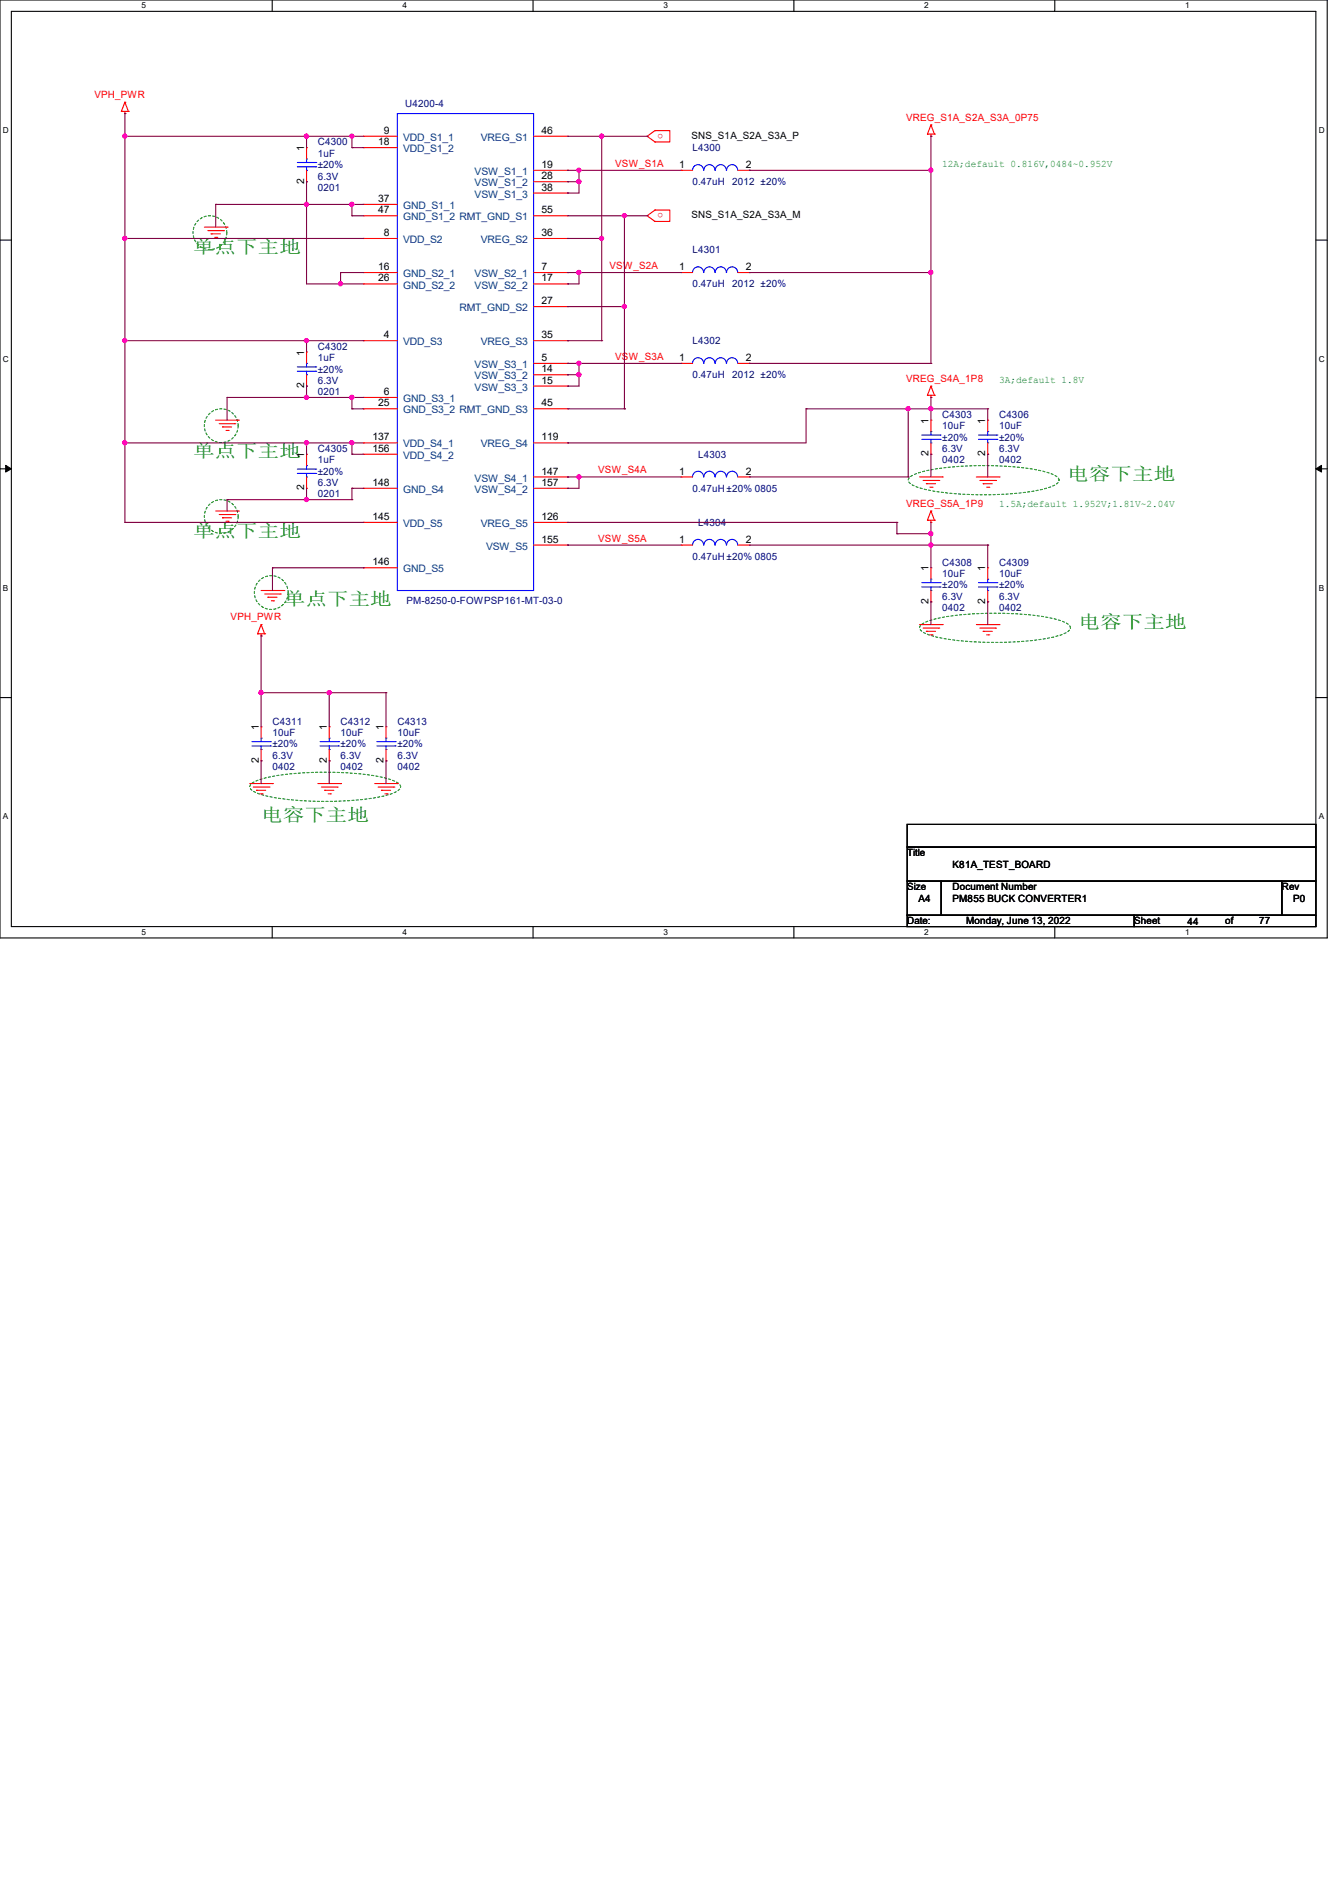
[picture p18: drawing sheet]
<svg xmlns="http://www.w3.org/2000/svg" width="210mm" height="297mm" viewBox="0 0 210 297" stroke-linecap="round" stroke-linejoin="round" font-family="sans-serif">
<defs><g id="words">
<g font-size="2.8" fill="#008000">
<text x="30.2" y="39.6">单点下主地</text>
<text x="30.2" y="71.6">单点下主地</text>
<text x="167.1" y="75.1">电容下主地</text>
<text x="30.2" y="84">单点下主地</text>
<text x="44.4" y="94.7">单点下主地</text>
<text x="168.9" y="98.3">电容下主地</text>
<text x="40.9" y="128.5">电容下主地</text>
</g>
<g font-size="1.6" fill="#f00">
<text x="14.8" y="15.3">VPH_PWR</text>
<text x="103.8" y="20.9" transform="rotate(-180 103.8 20.9)">o</text>
<text x="141.9" y="18.9">VREG_S1A_S2A_S3A_0P75</text>
<text x="96.3" y="26.1">VSW_S1A</text>
<text x="103.8" y="33.4" transform="rotate(-180 103.8 33.4)">o</text>
<text x="95.5" y="42.1">VSW_S2A</text>
<text x="96.3" y="56.3">VSW_S3A</text>
<text x="141.9" y="59.8">VREG_S4A_1P8</text>
<text x="93.7" y="74.1">VSW_S4A</text>
<text x="141.9" y="79.3">VREG_S5A_1P9</text>
<text x="93.7" y="84.8">VSW_S5A</text>
<text x="36.1" y="97.1">VPH_PWR</text>
</g>
<g font-size="1.6" fill="#000080">
<text x="63.5" y="16.7">U4200-4</text>
<text x="49.8" y="22.8">C4300</text>
<text x="108.5" y="23.7">L4300</text>
<text x="49.8" y="24.6">1uF</text>
<text x="49.8" y="29.9">0201</text>
<text x="49.8" y="28.1">6.3V</text>
<text x="49.8" y="26.3">±20%</text>
<text x="108.5" y="29">0.47uH</text>
<text x="114.7" y="29">2012 ±20%</text>
<text x="108.5" y="39.7">L4301</text>
<text x="108.5" y="45">0.47uH</text>
<text x="114.7" y="45">2012 ±20%</text>
<text x="108.5" y="53.9">L4302</text>
<text x="49.8" y="54.8">C4302</text>
<text x="49.8" y="56.6">1uF</text>
<text x="49.8" y="58.3">±20%</text>
<text x="108.5" y="59.2">0.47uH</text>
<text x="114.7" y="59.2">2012 ±20%</text>
<text x="49.8" y="61.9">0201</text>
<text x="49.8" y="60.1">6.3V</text>
<text x="147.6" y="65.4">C4303</text>
<text x="156.5" y="65.4">C4306</text>
<text x="49.8" y="70.8">C4305</text>
<text x="109.3" y="71.7">L4303</text>
<text x="147.6" y="67.2">10uF</text>
<text x="147.6" y="70.8">6.3V</text>
<text x="147.6" y="69">±20%</text>
<text x="156.5" y="67.2">10uF</text>
<text x="156.5" y="70.8">6.3V</text>
<text x="156.5" y="69">±20%</text>
<text x="49.8" y="72.6">1uF</text>
<text x="49.8" y="77.9">0201</text>
<text x="49.8" y="76.1">6.3V</text>
<text x="49.8" y="74.3">±20%</text>
<text x="108.5" y="77">0.47uH±20% 0805</text>
<text x="147.6" y="72.6">0402</text>
<text x="156.5" y="72.6">0402</text>
<text x="109.3" y="82.3">L4304</text>
<text x="108.5" y="87.7">0.47uH±20% 0805</text>
<text x="147.6" y="88.6">C4308</text>
<text x="156.5" y="88.6">C4309</text>
<text x="63.7" y="94.6">PM-8250-0-FOWPSP161-MT-03-0</text>
<text x="147.6" y="90.3">10uF</text>
<text x="147.6" y="95.7">0402</text>
<text x="147.6" y="93.9">6.3V</text>
<text x="147.6" y="92.1">±20%</text>
<text x="156.5" y="90.3">10uF</text>
<text x="156.5" y="95.7">0402</text>
<text x="156.5" y="93.9">6.3V</text>
<text x="156.5" y="92.1">±20%</text>
<text x="42.7" y="113.5">C4311</text>
<text x="53.3" y="113.5">C4312</text>
<text x="62.2" y="113.5">C4313</text>
<text x="42.7" y="115.2">10uF</text>
<text x="42.7" y="118.8">6.3V</text>
<text x="42.7" y="117">±20%</text>
<text x="53.3" y="115.2">10uF</text>
<text x="53.3" y="118.8">6.3V</text>
<text x="53.3" y="117">±20%</text>
<text x="62.2" y="115.2">10uF</text>
<text x="62.2" y="118.8">6.3V</text>
<text x="62.2" y="117">±20%</text>
<text x="42.7" y="120.6">0402</text>
<text x="53.3" y="120.6">0402</text>
<text x="62.2" y="120.6">0402</text>
</g>
<g font-size="1.6">
<text x="47.6" y="23.7" transform="rotate(-90 47.6 23.7)">1</text>
<text x="59.2" y="22.7">18</text>
<text x="60.1" y="21">9</text>
<text x="84.8" y="21">46</text>
<text x="108.3" y="21.7">SNS_S1A_S2A_S3A_P</text>
<text x="47.6" y="28.8" transform="rotate(-90 47.6 28.8)">2</text>
<text x="84.8" y="26.3">19</text>
<text x="84.8" y="28.1">28</text>
<text x="84.8" y="29.8">38</text>
<text x="106.3" y="26.3">1</text>
<text x="116.8" y="26.3">2</text>
<text x="59.2" y="31.6">37</text>
<text x="59.2" y="33.4">47</text>
<text x="84.8" y="33.4">55</text>
<text x="108.3" y="34.2">SNS_S1A_S2A_S3A_M</text>
<text x="60.1" y="37">8</text>
<text x="84.8" y="37">36</text>
<text x="59.2" y="42.3">16</text>
<text x="59.2" y="44.1">26</text>
<text x="84.8" y="44.1">17</text>
<text x="84.8" y="47.6">27</text>
<text x="84.8" y="42.3">7</text>
<text x="106.3" y="42.3">1</text>
<text x="116.8" y="42.3">2</text>
<text x="60.1" y="53">4</text>
<text x="84.8" y="53">35</text>
<text x="47.6" y="55.7" transform="rotate(-90 47.6 55.7)">1</text>
<text x="84.8" y="58.3">14</text>
<text x="84.8" y="56.5">5</text>
<text x="106.3" y="56.5">1</text>
<text x="116.8" y="56.5">2</text>
<text x="47.6" y="60.8" transform="rotate(-90 47.6 60.8)">2</text>
<text x="59.2" y="63.6">25</text>
<text x="60.1" y="61.8">6</text>
<text x="84.8" y="60.1">15</text>
<text x="84.8" y="63.6">45</text>
<text x="47.6" y="71.7" transform="rotate(-90 47.6 71.7)">1</text>
<text x="58.3" y="69">137</text>
<text x="58.3" y="70.7">156</text>
<text x="84.8" y="69">119</text>
<text x="145.4" y="71.5" transform="rotate(-90 145.4 71.5)">2</text>
<text x="145.4" y="66.3" transform="rotate(-90 145.4 66.3)">1</text>
<text x="154.3" y="71.5" transform="rotate(-90 154.3 71.5)">2</text>
<text x="154.3" y="66.3" transform="rotate(-90 154.3 66.3)">1</text>
<text x="47.6" y="76.8" transform="rotate(-90 47.6 76.8)">2</text>
<text x="58.3" y="76.1">148</text>
<text x="84.8" y="74.3">147</text>
<text x="84.8" y="76.1">157</text>
<text x="106.3" y="74.3">1</text>
<text x="116.8" y="74.3">2</text>
<text x="58.3" y="81.4">145</text>
<text x="84.8" y="81.4">126</text>
<text x="58.3" y="88.5">146</text>
<text x="84.8" y="85">155</text>
<text x="106.3" y="85">1</text>
<text x="116.8" y="85">2</text>
<text x="145.4" y="89.4" transform="rotate(-90 145.4 89.4)">1</text>
<text x="154.3" y="89.4" transform="rotate(-90 154.3 89.4)">1</text>
<text x="145.4" y="94.6" transform="rotate(-90 145.4 94.6)">2</text>
<text x="154.3" y="94.6" transform="rotate(-90 154.3 94.6)">2</text>
<text x="40.5" y="119.5" transform="rotate(-90 40.5 119.5)">2</text>
<text x="40.5" y="114.3" transform="rotate(-90 40.5 114.3)">1</text>
<text x="51.2" y="119.5" transform="rotate(-90 51.2 119.5)">2</text>
<text x="51.2" y="114.3" transform="rotate(-90 51.2 114.3)">1</text>
<text x="60.1" y="119.5" transform="rotate(-90 60.1 119.5)">2</text>
<text x="60.1" y="114.3" transform="rotate(-90 60.1 114.3)">1</text>
<text x="142.1" y="134.1">Title</text>
<text x="149.2" y="135.8">K81A_TEST_BOARD</text>
<text x="142.1" y="139.4">Size</text>
<text x="143.8" y="141.2">A4</text>
<text x="149.2" y="139.4">Document Number</text>
<text x="149.2" y="141.2">PM855 BUCK CONVERTER1</text>
<text x="200.7" y="139.4">Rev</text>
<text x="202.5" y="141.2">P0</text>
<text x="142.1" y="144.7">Date:</text>
<text x="151.3" y="144.7">Monday, June 13, 2022</text>
<text x="177.6" y="144.7">Sheet</text>
<text x="186" y="144.9">44</text>
<text x="191.9" y="144.7">of</text>
<text x="197.2" y="144.7">77</text>
</g>
<g font-size="1.6" fill="#004080">
<text x="63.1" y="22.1">VDD_S1_1</text>
<text x="63.1" y="23.8">VDD_S1_2</text>
<text x="75.3" y="22.1">VREG_S1</text>
<text x="74.3" y="27.4">VSW_S1_1</text>
<text x="74.3" y="29.2">VSW_S1_2</text>
<text x="63.1" y="32.7">GND_S1_1</text>
<text x="63.1" y="34.5">GND_S1_2 RMT_GND_S1</text>
<text x="74.3" y="30.9">VSW_S1_3</text>
<text x="63.1" y="38.1">VDD_S2</text>
<text x="75.3" y="38.1">VREG_S2</text>
<text x="63.1" y="43.4">GND_S2_1</text>
<text x="63.1" y="45.2">GND_S2_2</text>
<text x="74.3" y="45.2">VSW_S2_2</text>
<text x="74.3" y="43.4">VSW_S2_1</text>
<text x="72" y="48.7">RMT_GND_S2</text>
<text x="63.1" y="54.1">VDD_S3</text>
<text x="74.3" y="59.4">VSW_S3_2</text>
<text x="74.3" y="57.6">VSW_S3_1</text>
<text x="75.3" y="54.1">VREG_S3</text>
<text x="63.1" y="63">GND_S3_1</text>
<text x="63.1" y="64.7">GND_S3_2 RMT_GND_S3</text>
<text x="74.3" y="61.2">VSW_S3_3</text>
<text x="63.1" y="70.1">VDD_S4_1</text>
<text x="63.1" y="71.8">VDD_S4_2</text>
<text x="75.3" y="70.1">VREG_S4</text>
<text x="63.1" y="77.2">GND_S4</text>
<text x="74.3" y="75.4">VSW_S4_1</text>
<text x="74.3" y="77.2">VSW_S4_2</text>
<text x="63.1" y="82.5">VDD_S5</text>
<text x="75.3" y="82.5">VREG_S5</text>
<text x="63.1" y="89.6">GND_S5</text>
<text x="76.1" y="86.1">VSW_S5</text>
</g>
<g font-size="1.6" fill="#008040">
<text x="147.6" y="26.1">12A;default 0.816V,0484~0.952V</text>
<text x="156.5" y="59.9">3A;default 1.8V</text>
<text x="156.5" y="79.5">1.5A;default 1.952V;1.81V~2.04V</text>
</g>
<g font-size="1.3">
<text x="22.2" y="1.3">5</text>
<text x="63" y="1.3">4</text>
<text x="103.9" y="1.3">3</text>
<text x="144.7" y="1.3">2</text>
<text x="185.6" y="1.3">1</text>
<text x=".5" y="20.8">D</text>
<text x="206.5" y="20.8">D</text>
<text x=".5" y="56.6">C</text>
<text x="206.5" y="56.6">C</text>
<text x=".5" y="92.5">B</text>
<text x="206.5" y="92.5">B</text>
<text x=".5" y="128.3">A</text>
<text x="206.5" y="128.3">A</text>
<text x="22.2" y="146.4">5</text>
<text x="63" y="146.4">4</text>
<text x="103.9" y="146.4">3</text>
<text x="144.7" y="146.4">2</text>
<text x="185.6" y="146.4">1</text>
</g>
</g></defs>
<path d="M0 0h207.9v146.9h-207.9zM1.8 1.8h204.3v143.3h-204.3z" fill="none" stroke="#000" stroke-width=".17"/>
<g fill="#fff">
<path d="M22.2 .2h.7v1.4h-.7z"/>
<path d="M22.2 145.2h.7v1.4h-.7z"/>
</g>
<path d="M42.6 0v1.8M42.6 145.1v1.8" fill="none" stroke="#000" stroke-width=".17"/>
<g fill="#fff">
<path d="M63 .2h.7v1.4h-.7z"/>
<path d="M63 145.2h.7v1.4h-.7z"/>
</g>
<path d="M83.5 0v1.8M83.5 145.1v1.8" fill="none" stroke="#000" stroke-width=".17"/>
<g fill="#fff">
<path d="M103.9 .2h.7v1.4h-.7z"/>
<path d="M103.9 145.2h.7v1.4h-.7z"/>
</g>
<path d="M124.3 0v1.8M124.3 145.1v1.8" fill="none" stroke="#000" stroke-width=".17"/>
<g fill="#fff">
<path d="M144.7 .2h.7v1.4h-.7z"/>
<path d="M144.7 145.2h.7v1.4h-.7z"/>
</g>
<path d="M165.2 0v1.8M165.2 145.1v1.8" fill="none" stroke="#000" stroke-width=".17"/>
<g fill="#fff">
<path d="M185.6 .2h.7v1.4h-.7z"/>
<path d="M185.6 145.2h.7v1.4h-.7z"/>
<path d="M.5 19.7h.9v1.4h-.9z"/>
<path d="M206.5 19.7h.9v1.4h-.9z"/>
<path d="M.5 55.5h.9v1.4h-.9z"/>
<path d="M206.5 55.5h.9v1.4h-.9z"/>
</g>
<path d="M0 37.6h1.8M206.1 37.6h1.8" fill="none" stroke="#000" stroke-width=".17"/>
<g fill="#fff">
<path d="M.5 91.3h.8v1.4h-.8z"/>
<path d="M206.5 91.3h.8v1.4h-.8z"/>
</g>
<path d="M0 73.4h1.8M206.1 73.4h1.8" fill="none" stroke="#000" stroke-width=".17"/>
<path d="M.9 72.9l.9 .5-.9 .5zM206.1 73.4l.9-.5v1z" fill="#000" stroke="#000" stroke-width=".16"/>
<g fill="#fff">
<path d="M.5 127.1h.8v1.4h-.8z"/>
<path d="M206.5 127.1h.8v1.4h-.8z"/>
</g>
<path d="M0 109.2h1.8M206.1 109.2h1.8M142.1 129.1h64v3.5h-64zM142.1 132.6h64v5.4h-64zM142.1 138h5.3v5.3h-5.3zM147.4 138h53.3v5.3h-53.3zM200.7 138h5.4v5.3h-5.4zM142.1 143.3h35.5v1.8h-35.5zM177.6 143.3h28.5v1.8h-28.5z" fill="none" stroke="#000" stroke-width=".17"/>
<g fill="none" stroke="#008000" stroke-width=".17" stroke-dasharray=".3">
<path d="M142.4 74.8a5.4 5.4 0 0 1 2.7-1.1 49.1 49.1 0 0 1 18.9 .2l1.4 .6 .3 .3 .2 .4-.2 .3a5.4 5.4 0 0 1-2.7 1.2 49.1 49.1 0 0 1-18.9-.3l-1.4-.6-.3-.3-.2-.3zM144.1 98a5.4 5.4 0 0 1 2.8-1.2 49.1 49.1 0 0 1 18.8 .3l1.4 .5 .4 .4 .1 .3-.1 .3a5.4 5.4 0 0 1-2.8 1.2 49.1 49.1 0 0 1-18.8-.3l-1.4-.5-.4-.4-.1-.3zM39.2 122.9a5.4 5.4 0 0 1 2.8-1.2 49.1 49.1 0 0 1 18.8 .2l1.4 .6 .4 .4 .1 .3-.1 .3a5.4 5.4 0 0 1-2.8 1.2 49.1 49.1 0 0 1-18.8-.3l-1.4-.5-.4-.4-.1-.3z"/>
<circle cx="32.9" cy="36.4" r="2.65"/>
<circle cx="34.6" cy="66.7" r="2.65"/>
<circle cx="34.6" cy="80.9" r="2.65"/>
<circle cx="42.5" cy="92.8" r="2.65"/>
</g>
<g fill="none" stroke="#f00" stroke-width=".17">
<path d="M19 17.4h.1M19 17.4h1.1M19.6 17.8h.1M19.6 16h.1M19.6 17.4v.4M19.6 16l.5 1.4M19.6 16l-.6 1.4M20.1 17.4h.1M145.8 19.6h.1M145.8 19.6l.5 1.4M145.8 19.6l-.6 1.4M32 35.6h3.6"/>
<path d="M32.6 36.1h2.4M33.1 36.6h.1M33.1 36.6h1.4M33.6 37.2h.4M34 37.2h.1M35 36.1h.1M35.6 35.6h.1M48 23.1h.1M48 28.4h.1M48 23.1v1.8M48 26.7v1.7M56.9 21.3h.1"/>
<path d="M56.9 23.1h.1M56.9 32h.1M56.9 33.8h.1M56.9 37.3h.1M56.9 21.3h5.3M56.9 23.1h5.3M56.9 32h5.3M56.9 33.8h5.3M56.9 37.3h5.3M83.6 21.3h5.3M83.6 33.8h5.3M83.6 37.3h5.3"/>
<path d="M83.6 26.7h5.3M83.6 28.4h5.3M83.6 30.2h5.3M88.9 21.3h.1M88.9 26.7h.1M88.9 28.4h.1M88.9 30.2h.1M88.9 33.8h.1M88.9 37.3h.1M102.6 22.2h.1M102.6 20.4h.1M102.6 20.4h2.3v1.8h-2.3"/>
<path d="M102.6 34.7h.1M102.6 32.9h.1M102.6 32.9h2.3v1.8h-2.3M102.6 20.4l-1.3 .9 1.3 .9M102.6 32.9l-1.3 .9 1.3 .9M106.7 26.7h.1M106.7 26.7h1.8M115.6 26.7h1.7M117.3 26.7h.1M145.2 21h.1M145.2 21h1.1M145.8 21.3h.1"/>
<path d="M145.8 21v.3M146.3 21h.1M48 55.1h.1M48 55.1v1.8M48 58.7v1.8M56.9 42.7h.1M56.9 44.4h.1M56.9 53.3h.1M56.9 42.7h5.3M56.9 44.4h5.3M56.9 53.3h5.3M83.6 42.7h5.3"/>
<path d="M83.6 44.4h5.3M83.6 53.3h5.3M83.6 48h5.3M83.6 58.7h5.3M83.6 56.9h5.3M88.9 44.4h.1M88.9 48h.1M88.9 53.3h.1M88.9 58.7h.1M88.9 42.7h.1M88.9 56.9h.1M106.7 56.9h.1"/>
<path d="M106.7 42.7h.1M106.7 42.7h1.8M106.7 56.9h1.8M115.6 42.7h1.7M115.6 56.9h1.7M117.3 56.9h.1M117.3 42.7h.1M33.8 65.8h3.5M34.3 66.3h2.5M34.8 66.8h.1M34.8 66.8h1.5M35.4 67.4h.3"/>
<path d="M35.7 67.4h.1M36.8 66.3h.1M37.3 65.8h.1M48 71.1h.1M48 76.5h.1M48 60.5h.1M48 71.1v1.8M48 74.7v1.8M56.9 62.2h.1M56.9 64h.1M56.9 69.3h.1M56.9 71.1h.1"/>
<path d="M56.9 76.5h.1M56.9 62.2h5.3M56.9 64h5.3M56.9 69.3h5.3M56.9 71.1h5.3M56.9 76.5h5.3M83.6 74.7h5.3M83.6 64h5.3M83.6 69.3h5.3M83.6 76.5h5.3M83.6 60.5h5.3M88.9 60.5h.1"/>
<path d="M88.9 64h.1M88.9 69.3h.1M88.9 74.7h.1M88.9 76.5h.1M106.7 74.7h.1M106.7 74.7h1.8M115.6 74.7h1.7M117.3 74.7h.1M144 74.7h3.6M144.6 75.2h2.4M145.1 75.7h.1M145.1 75.7h1.4"/>
<path d="M145.2 61.9h.1M145.2 61.9h1.1M145.6 76.3h.4M145.8 62.2h.1M145.8 60.5h.1M145.8 65.8h.1M145.8 71.1h.1M145.8 61.9v.3M145.8 65.8v1.8M145.8 69.3v1.8M145.8 60.5l.5 1.4M145.8 60.5l-.6 1.4"/>
<path d="M146 76.3h.1M146.3 61.9h.1M147 75.2h.1M147.6 74.7h.1M152.9 74.7h3.6M153.5 75.2h2.4M154 75.7h.1M154 75.7h1.4M154.5 76.3h.4M154.7 65.8h.1M154.7 71.1h.1M154.7 65.8v1.8"/>
<path d="M154.7 69.3v1.8M154.9 76.3h.1M155.9 75.2h.1M156.5 74.7h.1M33.8 80h3.5M34.3 80.6h2.5M34.8 81.1h.1M34.8 81.1h1.5M35.4 81.6h.3M35.7 81.6h.1M36.8 80.6h.1M37.3 80h.1"/>
<path d="M40.3 99.2h.1M40.3 99.2h1.1M40.9 99.6h.1M40.9 97.8h.1M40.9 92.5h3.5M40.9 99.2v.4M40.9 97.8l.5 1.4M40.9 97.8l-.6 1.4M41.4 99.2h.1M41.4 93h2.5M42 93.5h.1M42 93.5h1.4"/>
<path d="M42.5 94.1h.3M42.8 94.1h.1M43.9 93h.1M44.4 92.5h.1M56.9 81.8h.1M56.9 88.9h.1M56.9 81.8h5.3M56.9 88.9h5.3M83.6 81.8h5.3M83.6 85.3h5.3M88.9 81.8h.1M88.9 85.3h.1"/>
<path d="M106.7 85.3h.1M106.7 85.3h1.8M115.6 85.3h1.7M117.3 85.3h.1M144 97.8h3.6M144.6 98.3h2.4M145.1 98.8h.1M145.1 98.8h1.4M145.2 81.4h.1M145.2 81.4h1.1M145.6 99.4h.4M145.8 81.8h.1"/>
<path d="M145.8 80h.1M145.8 88.9h.1M145.8 94.2h.1M145.8 81.4v.4M145.8 88.9v1.8M145.8 92.5v1.7M145.8 80l.5 1.4M145.8 80l-.6 1.4M146 99.4h.1M146.3 81.4h.1M147 98.3h.1M147.6 97.8h.1"/>
<path d="M152.9 97.8h3.6M153.5 98.3h2.4M154 98.8h.1M154 98.8h1.4M154.5 99.4h.4M154.7 88.9h.1M154.7 94.2h.1M154.7 88.9v1.8M154.7 92.5v1.7M154.9 99.4h.1M155.9 98.3h.1M156.5 97.8h.1"/>
<path d="M40.9 113.8h.1M40.9 119.1h.1M40.9 113.8v1.8M40.9 117.3v1.8M51.6 113.8h.1M51.6 119.1h.1M51.6 113.8v1.8M51.6 117.3v1.8M60.5 113.8h.1M60.5 119.1h.1M60.5 113.8v1.8M60.5 117.3v1.8"/>
<path d="M39.1 122.7h3.6M39.7 123.2h2.4M40.2 123.7h.1M40.2 123.7h1.4M40.7 124.3h.4M41.1 124.3h.1M42.1 123.2h.1M42.7 122.7h.1M49.8 122.7h3.5M50.3 123.2h2.5M50.8 123.7h.1M50.8 123.7h1.5"/>
<path d="M51.4 124.3h.3M51.7 124.3h.1M52.8 123.2h.1M53.3 122.7h.1M58.7 122.7h3.5M59.2 123.2h2.5M59.7 123.7h.1M59.7 123.7h1.5M60.3 124.3h.3M60.6 124.3h.1M61.7 123.2h.1M62.2 122.7h.1"/>
</g>
<g fill="none" stroke="#00f" stroke-width=".17">
<path d="M62.2 17.8h21.4v74.7h-21.4zM46.6 25.4h2.8M46.6 26.1h2.8M48 24.9h.1M48 26.7h.1M48 24.9v.5M48 26.1v.6M49.4 25.4h.1M49.4 26.1h.1M110.2 26.7a.87 .87 0 0 0-.9-.9 .87 .87 0 0 0-.8 .9M112 26.7a.87 .87 0 0 0-.9-.9 .87 .87 0 0 0-.9 .9M113.7 26.7a.87 .87 0 0 0-.8-.9 .87 .87 0 0 0-.9 .9"/>
<path d="M115.5 26.7a.87 .87 0 0 0-.8-.9 .87 .87 0 0 0-.9 .9M46.6 57.4h2.8M46.6 58.1h2.8M48 56.9h.1M48 58.7h.1M48 56.9v.5M48 58.1v.6M49.4 57.4h.1M49.4 58.1h.1M110.2 56.9a.87 .87 0 0 0-.9-.9 .87 .87 0 0 0-.8 .9M110.2 42.7a.87 .87 0 0 0-.9-.9 .87 .87 0 0 0-.8 .9M112 56.9a.87 .87 0 0 0-.9-.9 .87 .87 0 0 0-.9 .9"/>
<path d="M112 42.7a.87 .87 0 0 0-.9-.9 .87 .87 0 0 0-.9 .9M113.7 56.9a.87 .87 0 0 0-.8-.9 .87 .87 0 0 0-.9 .9M113.7 42.7a.87 .87 0 0 0-.8-.9 .87 .87 0 0 0-.9 .9M115.5 56.9a.87 .87 0 0 0-.8-.9 .87 .87 0 0 0-.9 .9M115.5 42.7a.87 .87 0 0 0-.8-.9 .87 .87 0 0 0-.9 .9M46.6 73.4h2.8M46.6 74.1h2.8M48 72.9h.1M48 74.7h.1M48 72.9v.5M48 74.1v.6M49.4 73.4h.1"/>
<path d="M49.4 74.1h.1M110.2 74.7a.87 .87 0 0 0-.9-.9 .87 .87 0 0 0-.8 .9M112 74.7a.87 .87 0 0 0-.9-.9 .87 .87 0 0 0-.9 .9M113.7 74.7a.87 .87 0 0 0-.8-.9 .87 .87 0 0 0-.9 .9M115.5 74.7a.87 .87 0 0 0-.8-.9 .87 .87 0 0 0-.9 .9M144.4 68.1h2.8M144.4 68.8h2.8M145.8 67.6h.1M145.8 69.3h.1M145.8 67.6v.5M145.8 68.8v.5M147.2 68.1h.1"/>
<path d="M147.2 68.8h.1M153.2 68.1h2.9M153.2 68.8h2.9M154.7 67.6h.1M154.7 69.3h.1M154.7 67.6v.5M154.7 68.8v.5M156.1 68.1h.1M156.1 68.8h.1M110.2 85.3a.87 .87 0 0 0-.9-.8 .87 .87 0 0 0-.8 .8M112 85.3a.87 .87 0 0 0-.9-.8 .87 .87 0 0 0-.9 .8M113.7 85.3a.87 .87 0 0 0-.8-.8 .87 .87 0 0 0-.9 .8"/>
<path d="M115.5 85.3a.87 .87 0 0 0-.8-.8 .87 .87 0 0 0-.9 .8M144.4 91.2h2.8M144.4 91.9h2.8M145.8 90.7h.1M145.8 92.5h.1M145.8 90.7v.5M145.8 91.9v.6M147.2 91.2h.1M147.2 91.9h.1M153.2 91.2h2.9M153.2 91.9h2.9M154.7 90.7h.1"/>
<path d="M154.7 92.5h.1M154.7 90.7v.5M154.7 91.9v.6M156.1 91.2h.1M156.1 91.9h.1M39.5 116.1h2.8M39.5 116.8h2.8M40.9 115.6h.1M40.9 117.3h.1M40.9 115.6v.5M40.9 116.8v.5M42.3 116.1h.1"/>
<path d="M42.3 116.8h.1M50.1 116.1h2.9M50.1 116.8h2.9M51.6 115.6h.1M51.6 117.3h.1M51.6 115.6v.5M51.6 116.8v.5M53 116.1h.1M53 116.8h.1M59 116.1h2.9M59 116.8h2.9M60.5 115.6h.1"/>
<path d="M60.5 117.3h.1M60.5 115.6v.5M60.5 116.8v.5M61.9 116.1h.1M61.9 116.8h.1"/>
</g>
<g fill="none" stroke="#800040" stroke-width=".17">
<path d="M19.6 17.8h.1M19.6 17.8v64M19.6 21.3h.1M19.6 37.3h.1M19.6 21.3h37.3M19.6 37.3h37.3M33.8 32h.1M33.8 32h23.1M33.8 32v3.6M48 21.3h.1M48 28.4h.1M48 32h.1"/>
<path d="M48 21.3v1.8M48 28.4v16h8.9M55.1 23.1h.1M55.1 21.3h.1M55.1 32h.1M55.1 33.8h.1M55.1 23.1h1.8M55.1 21.3v1.8M55.1 32v1.8M55.1 33.8h1.8M88.9 26.7h.1M88.9 28.4h.1"/>
<path d="M88.9 30.2h.1M88.9 21.3h12.4M88.9 33.8h12.4M88.9 37.3h5.3M88.9 26.7h17.8M88.9 28.4h1.8M90.7 28.4h.1M90.7 26.7h.1M90.7 26.7v3.5h-1.8M94.2 21.3h.1M94.2 37.3h.1M94.2 21.3v32"/>
<path d="M97.8 33.8h.1M97.8 33.8v30.2M101.3 21.3h.1M101.3 33.8h.1M117.3 26.7h.1M117.3 26.7h28.5M145.8 21.3h.1M145.8 21.3v35.6M19.6 53.3h.1M19.6 53.3h37.3M48 53.3h.1M48 53.3v1.8"/>
<path d="M53.3 44.4h.1M53.3 42.7h.1M53.3 42.7h3.6M53.3 42.7v1.7M88.9 53.3h.1M88.9 42.7h.1M88.9 44.4h.1M88.9 56.9h.1M88.9 58.7h.1M88.9 48h8.9M88.9 53.3h5.3M88.9 42.7h17.8"/>
<path d="M88.9 56.9h17.8M88.9 58.7h1.8M90.7 42.7h.1M90.7 58.7h.1M90.7 56.9h.1M90.7 42.7v1.7h-1.8M90.7 56.9v3.6h-1.8M94.2 53.3h.1M97.8 48h.1M117.3 42.7h.1M117.3 56.9h.1M117.3 42.7h28.5"/>
<path d="M117.3 56.9h28.5M145.8 42.7h.1M145.8 56.9h.1M19.6 69.3h.1M19.6 69.3h37.3M35.6 62.2h.1M35.6 78.2h.1M35.6 62.2h21.3M35.6 62.2v3.6M35.6 78.2v1.8M35.6 78.2h19.5M48 60.5h.1"/>
<path d="M48 62.2h.1M48 69.3h.1M48 78.2h.1M48 60.5v1.7M48 69.3v1.8M48 76.5v1.7M55.1 62.2h.1M55.1 64h.1M55.1 76.5h.1M55.1 71.1h.1M55.1 69.3h.1M55.1 78.2h.1"/>
<path d="M55.1 64h1.8M55.1 62.2v1.8M55.1 69.3v1.8M55.1 76.5v1.7M55.1 76.5h1.8M55.1 71.1h1.8M88.9 69.3h.1M88.9 60.5h.1M88.9 74.7h.1M88.9 76.5h.1M88.9 74.7h17.8M88.9 64h8.9"/>
<path d="M90.7 74.7h.1M90.7 74.7v1.8h-1.8M97.8 64h.1M117.3 74.7h24.9M126.2 64h.1M126.2 64v5.3h-37.3M126.2 64h28.5M142.2 74.7h.1M142.2 64h.1M142.2 64v10.7M145.8 71.1h.1M145.8 64h.1"/>
<path d="M145.8 62.2h.1M145.8 62.2v3.6M145.8 71.1v3.6M154.7 71.1h.1M154.7 64h.1M154.7 64v1.8M154.7 71.1v3.6M19.6 81.8h.1M19.6 81.8h37.3M40.9 99.6h.1M40.9 99.6v14.2M42.7 88.9h.1"/>
<path d="M42.7 88.9v3.6M42.7 88.9h14.2M56.9 88.9h.1M88.9 85.3h.1M88.9 85.3h17.8M88.9 81.8h51.6M117.3 85.3h37.4M140.5 81.8h.1M140.5 83.6h.1M140.5 81.8v1.8M140.5 83.6h5.3M145.8 83.6h.1"/>
<path d="M145.8 85.3h.1M145.8 94.2h.1M145.8 81.8v7.1M145.8 94.2v3.6M154.7 94.2h.1M154.7 85.3h.1M154.7 85.3v3.6M154.7 94.2v3.6M40.9 108.5h.1M40.9 119.1h.1M40.9 108.5h19.6M40.9 119.1v3.6"/>
<path d="M51.6 119.1h.1M51.6 108.5h.1M51.6 108.5v5.3M51.6 119.1v3.6M60.5 119.1h.1M60.5 108.5h.1M60.5 108.5v5.3M60.5 119.1v3.6"/>
</g>
<g fill="#f0f" stroke="#f0f" stroke-width=".17">
<circle cx="145.8" cy="85.3" r=".32"/>
<circle cx="145.8" cy="64" r=".32"/>
<circle cx="19.5" cy="21.3" r=".32"/>
<circle cx="55.1" cy="21.3" r=".32"/>
<circle cx="48" cy="21.3" r=".32"/>
<circle cx="55.1" cy="32" r=".32"/>
<circle cx="48" cy="32" r=".32"/>
<circle cx="19.5" cy="37.3" r=".32"/>
<circle cx="48" cy="53.3" r=".32"/>
<circle cx="55.1" cy="62.2" r=".32"/>
<circle cx="48" cy="62.2" r=".32"/>
<circle cx="55.1" cy="69.3" r=".32"/>
<circle cx="48" cy="69.3" r=".32"/>
<circle cx="19.5" cy="53.3" r=".32"/>
<circle cx="19.5" cy="69.3" r=".32"/>
<circle cx="40.9" cy="108.4" r=".32"/>
<circle cx="51.5" cy="108.4" r=".32"/>
<circle cx="145.8" cy="26.6" r=".32"/>
<circle cx="145.8" cy="42.7" r=".32"/>
<circle cx="90.7" cy="28.4" r=".32"/>
<circle cx="90.7" cy="42.7" r=".32"/>
<circle cx="90.7" cy="26.6" r=".32"/>
<circle cx="90.7" cy="58.7" r=".32"/>
<circle cx="90.7" cy="56.9" r=".32"/>
<circle cx="90.7" cy="74.7" r=".32"/>
<circle cx="142.2" cy="64" r=".32"/>
<circle cx="145.8" cy="83.5" r=".32"/>
<circle cx="94.2" cy="21.3" r=".32"/>
<circle cx="97.8" cy="48" r=".32"/>
<circle cx="97.8" cy="33.8" r=".32"/>
<circle cx="94.2" cy="37.3" r=".32"/>
<circle cx="53.3" cy="44.4" r=".32"/>
<circle cx="48" cy="78.2" r=".32"/>
</g>
<use href="#words"/>
</svg>
